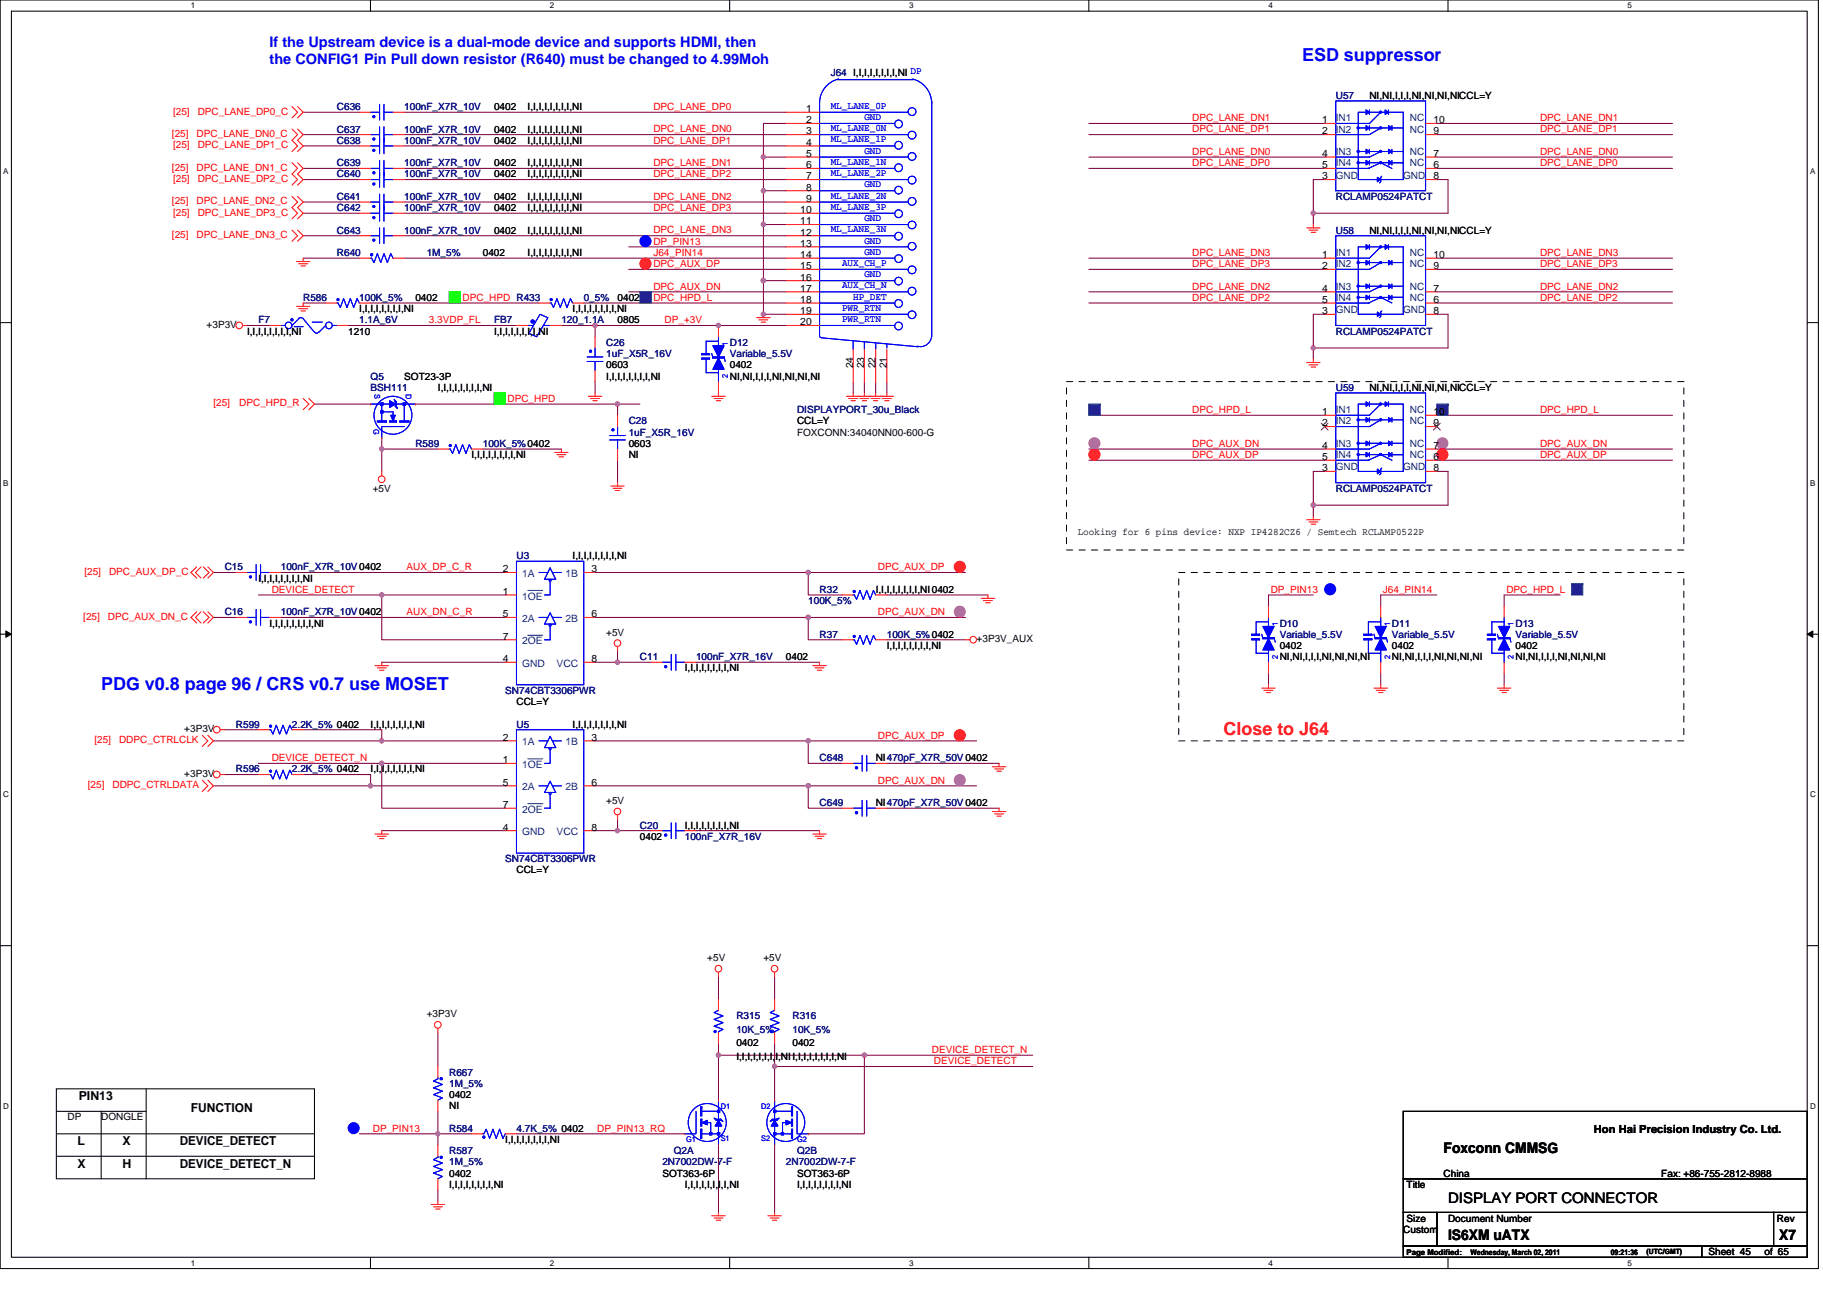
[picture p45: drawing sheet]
<svg xmlns="http://www.w3.org/2000/svg" width="297mm" height="210mm" viewBox="0 0 297 210" stroke-linecap="round" stroke-linejoin="round" font-family="sans-serif">
<defs><g id="words">
<g font-size="2.9" fill="#00f">
<text x="212.2" y="10">ESD suppressor</text>
<text x="16.5" y="112.4">PDG v0.8 page 96 / CRS v0.7 use MOSET</text>
</g>
<text font-size="2.9" fill="#f00" x="199.4" y="119.7">Close to J64</text>
<g font-size="2.4" fill="#00f">
<text x="43.9" y="7.7">If the Upstream device is a dual-mode device and supports HDMI, then</text>
<text x="43.9" y="10.5">the CONFIG1 Pin Pull down resistor (R640) must be changed to 4.99Moh</text>
</g>
<g font-size="2.4">
<text x="235.2" y="187.8">Foxconn CMMSG</text>
<text x="235.9" y="196">DISPLAY PORT CONNECTOR</text>
<text x="235.9" y="202.1">IS6XM uATX</text>
<text x="289.9" y="202.1">X7</text>
</g>
<g font-size="2">
<text x="12.8" y="179.2">PIN13</text>
<text x="31.1" y="181.1">FUNCTION</text>
<text x="12.7" y="190.2">X</text>
<text x="12.7" y="186.6">L</text>
<text x="20" y="190.2">H</text>
<text x="20" y="186.6">X</text>
<text x="29.3" y="186.6">DEVICE_DETECT</text>
<text x="29.3" y="190.2">DEVICE_DETECT_N</text>
</g>
<text font-size="1.8" x="259.7" y="184.6">Hon Hai Precision Industry Co. Ltd.</text>
<g font-size="1.7">
<text x="131.3" y="18.3">1</text>
<text x="131.3" y="20.1">2</text>
<text x="131.3" y="21.9">3</text>
<text x="131.3" y="23.7">4</text>
<text x="215.5" y="20.1">1</text>
<text x="215.5" y="21.9">2</text>
<text x="233.5" y="20.1">10</text>
<text x="233.5" y="21.9">9</text>
<text x="131.3" y="25.6">5</text>
<text x="131.3" y="27.4">6</text>
<text x="131.3" y="29.2">7</text>
<text x="215.5" y="29.2">3</text>
<text x="215.5" y="25.6">4</text>
<text x="215.5" y="27.4">5</text>
<text x="233.5" y="29.2">8</text>
<text x="233.5" y="25.6">7</text>
<text x="233.5" y="27.4">6</text>
<text x="130.4" y="34.7">10</text>
<text x="131.3" y="31.1">8</text>
<text x="131.3" y="32.9">9</text>
<text x="130.4" y="36.6">11</text>
<text x="130.4" y="38.4">12</text>
<text x="130.4" y="40.2">13</text>
<text x="130.4" y="42">14</text>
<text x="130.4" y="43.9">15</text>
<text x="130.4" y="45.7">16</text>
<text x="130.4" y="47.5">17</text>
<text x="215.5" y="42">1</text>
<text x="215.5" y="43.9">2</text>
<text x="215.5" y="47.5">4</text>
<text x="233.5" y="42">10</text>
<text x="233.5" y="43.9">9</text>
<text x="233.5" y="47.5">7</text>
<text x="130.4" y="49.3">18</text>
<text x="130.4" y="51.2">19</text>
<text x="130.4" y="53">20</text>
<text x="215.5" y="51.2">3</text>
<text x="215.5" y="49.3">5</text>
<text x="233.5" y="51.2">8</text>
<text x="233.5" y="49.3">6</text>
<text x="139" y="60" transform="rotate(-90 139 60)">24</text>
<text x="140.8" y="60" transform="rotate(-90 140.8 60)">23</text>
<text x="142.7" y="60" transform="rotate(-90 142.7 60)">22</text>
<text x="144.5" y="60" transform="rotate(-90 144.5 60)">21</text>
<text x="215.5" y="67.6">1</text>
<text x="215.5" y="69.5">2</text>
<text x="233.5" y="67.6">10</text>
<text x="233.5" y="69.5">9</text>
<text x="215.5" y="76.8">3</text>
<text x="215.5" y="73.1">4</text>
<text x="215.5" y="75">5</text>
<text x="233.5" y="76.8">8</text>
<text x="233.5" y="73.1">7</text>
<text x="233.5" y="75">6</text>
<text x="82" y="93.2">2</text>
<text x="96.4" y="93.2">3</text>
<text x="82" y="100.6">5</text>
<text x="82" y="96.9">1</text>
<text x="96.4" y="100.6">6</text>
<text x="82" y="107.9">4</text>
<text x="82" y="104.2">7</text>
<text x="96.4" y="107.9">8</text>
<text x="82" y="120.7">2</text>
<text x="82" y="124.3">1</text>
<text x="96.4" y="120.7">3</text>
<text x="82" y="128">5</text>
<text x="82" y="131.6">7</text>
<text x="96.4" y="128">6</text>
<text x="82" y="135.3">4</text>
<text x="96.4" y="135.3">8</text>
</g>
<g font-size="1.7" fill="#004080">
<text x="85.1" y="94">1A</text>
<text x="92.2" y="94">1B</text>
<text x="85.1" y="97.7">1OE</text>
<text x="85.1" y="101.3">2A</text>
<text x="92.2" y="101.3">2B</text>
<text x="85.1" y="105">2OE</text>
<text x="85.1" y="108.6">GND</text>
<text x="90.7" y="108.6">VCC</text>
<text x="85.1" y="125.1">1OE</text>
<text x="85.1" y="121.4">1A</text>
<text x="92.2" y="121.4">1B</text>
<text x="85.1" y="128.8">2A</text>
<text x="92.2" y="128.8">2B</text>
<text x="85.1" y="136.1">GND</text>
<text x="85.1" y="132.4">2OE</text>
<text x="90.7" y="136.1">VCC</text>
</g>
<g font-size="1.6" fill="#000080">
<text x="54.9" y="17.9">C636</text>
<text x="65.9" y="17.9">100nF_X7R_10V</text>
<text x="135.4" y="12.4">J64 I,I,I,I,I,I,I,I,NI DP</text>
<text x="217.7" y="16.1">U57</text>
<text x="54.9" y="21.6">C637</text>
<text x="54.9" y="23.4">C638</text>
<text x="65.9" y="21.6">100nF_X7R_10V</text>
<text x="65.9" y="23.4">100nF_X7R_10V</text>
<text x="54.9" y="27.1">C639</text>
<text x="54.9" y="28.9">C640</text>
<text x="65.9" y="27.1">100nF_X7R_10V</text>
<text x="65.9" y="28.9">100nF_X7R_10V</text>
<text x="54.9" y="32.6">C641</text>
<text x="54.9" y="34.4">C642</text>
<text x="65.9" y="32.6">100nF_X7R_10V</text>
<text x="65.9" y="34.4">100nF_X7R_10V</text>
<text x="217.7" y="32.6">RCLAMP0524PATCT</text>
<text x="54.9" y="41.7">R640</text>
<text x="54.9" y="38.1">C643</text>
<text x="65.9" y="38.1">100nF_X7R_10V</text>
<text x="69.5" y="41.7">1M_5%</text>
<text x="217.7" y="38.1">U58</text>
<text x="42.1" y="52.7">F7</text>
<text x="49.4" y="49">R586</text>
<text x="58.5" y="49">100K_5%</text>
<text x="58.5" y="52.7">1.1A_6V</text>
<text x="80.5" y="52.7">FB7</text>
<text x="91.5" y="52.7">120_1.1A</text>
<text x="95.1" y="49">0_5%</text>
<text x="98.8" y="56.3">C26</text>
<text x="98.8" y="58.2">1uF_X5R_16V</text>
<text x="118.9" y="56.3">D12</text>
<text x="118.9" y="58.2">Variable_5.5V</text>
<text x="217.7" y="54.5">RCLAMP0524PATCT</text>
<text x="60.4" y="61.8">Q5</text>
<text x="60.4" y="63.6">BSH111</text>
<text x="217.7" y="63.6">U59</text>
<text x="102.4" y="69.1">C28</text>
<text x="102.4" y="71">1uF_X5R_16V</text>
<text x="129.9" y="67.3">DISPLAYPORT_30u_Black</text>
<text x="67.7" y="72.8">R589</text>
<text x="78.7" y="72.8">100K_5%0402</text>
<text x="217.7" y="80.1">RCLAMP0524PATCT</text>
<text x="36.6" y="92.9">C15</text>
<text x="45.8" y="92.9">100nF_X7R_10V 0402</text>
<text x="84.2" y="91.1">U3</text>
<text x="36.6" y="100.2">C16</text>
<text x="45.8" y="100.2">100nF_X7R_10V 0402</text>
<text x="131.7" y="98.4">100K_5%</text>
<text x="133.5" y="96.6">R32</text>
<text x="104.3" y="107.5">C11</text>
<text x="113.4" y="107.5">100nF_X7R_16V</text>
<text x="133.5" y="103.9">R37</text>
<text x="144.5" y="103.9">100K_5%0402</text>
<text x="208.5" y="102.1">D10</text>
<text x="208.5" y="103.9">Variable_5.5V</text>
<text x="226.8" y="102.1">D11</text>
<text x="226.8" y="103.9">Variable_5.5V</text>
<text x="246.9" y="102.1">D13</text>
<text x="246.9" y="103.9">Variable_5.5V</text>
<text x="82.3" y="113">SN74CBT3306PWR</text>
<text x="38.4" y="118.5">R599</text>
<text x="47.6" y="118.5">2.2K_5% 0402</text>
<text x="84.2" y="118.5">U5</text>
<text x="38.4" y="125.8">R596</text>
<text x="47.6" y="125.8">2.2K_5% 0402</text>
<text x="133.5" y="124">C648</text>
<text x="133.5" y="131.3">C649</text>
<text x="104.3" y="135">C20</text>
<text x="111.6" y="136.8">100nF_X7R_16V</text>
<text x="82.3" y="140.5">SN74CBT3306PWR</text>
<text x="120" y="166.1">R315</text>
<text x="129.1" y="166.1">R316</text>
<text x="120" y="168.3">10K_5%</text>
<text x="129.1" y="168.3">10K_5%</text>
<text x="73.2" y="175.2">R667</text>
<text x="73.2" y="177">1M_5%</text>
<text x="73.2" y="184.4">R584</text>
<text x="84.2" y="184.4">4.7K_5% 0402</text>
<text x="73.2" y="188">R587</text>
<text x="73.2" y="189.8">1M_5%</text>
<text x="107.9" y="189.8">2N7002DW-7-F</text>
<text x="109.8" y="188">Q2A</text>
<text x="128.1" y="189.8">2N7002DW-7-F</text>
<text x="129.9" y="188">Q2B</text>
</g>
<g font-size="1.6">
<text x="80.5" y="17.9">0402</text>
<text x="86" y="17.9">I,I,I,I,I,I,I,I,NI</text>
<text x="223.1" y="16.1">NI,NI,I,I,I,NI,NI,NI,NICCL=Y</text>
<text x="80.5" y="21.6">0402</text>
<text x="80.5" y="23.4">0402</text>
<text x="86" y="21.6">I,I,I,I,I,I,I,I,NI</text>
<text x="86" y="23.4">I,I,I,I,I,I,I,I,NI</text>
<text x="80.5" y="27.1">0402</text>
<text x="80.5" y="28.9">0402</text>
<text x="86" y="27.1">I,I,I,I,I,I,I,I,NI</text>
<text x="86" y="28.9">I,I,I,I,I,I,I,I,NI</text>
<text x="80.5" y="32.6">0402</text>
<text x="80.5" y="34.4">0402</text>
<text x="86" y="32.6">I,I,I,I,I,I,I,I,NI</text>
<text x="86" y="34.4">I,I,I,I,I,I,I,I,NI</text>
<text x="78.7" y="41.7">0402</text>
<text x="80.5" y="38.1">0402</text>
<text x="86" y="41.7">I,I,I,I,I,I,I,I,NI</text>
<text x="86" y="38.1">I,I,I,I,I,I,I,I,NI</text>
<text x="223.1" y="38.1">NI,NI,I,I,I,NI,NI,NI,NICCL=Y</text>
<text x="33.7" y="53.4">+3P3V</text>
<text x="58.5" y="50.8">I,I,I,I,I,I,I,I,NI</text>
<text x="67.7" y="49">0402</text>
<text x="93.3" y="50.8">I,I,I,I,I,I,I,I,NI</text>
<text x="100.6" y="49">0402</text>
<text x="100.6" y="52.7">0805</text>
<text x="40.3" y="54.5">I,I,I,I,I,I,I,I,NI</text>
<text x="56.7" y="54.5">1210</text>
<text x="80.5" y="54.5">I,I,I,I,I,I,I,I,NI</text>
<text x="98.8" y="60">0603</text>
<text x="118.9" y="60">0402</text>
<text x="65.9" y="61.8">SOT23-3P</text>
<text x="71.3" y="63.6">I,I,I,I,I,I,I,I,NI</text>
<text x="98.8" y="61.8">I,I,I,I,I,I,I,I,NI</text>
<text x="118.9" y="61.8">NI,NI,I,I,I,NI,NI,NI,NI</text>
<text x="223.1" y="63.6">NI,NI,I,I,I,NI,NI,NI,NICCL=Y</text>
<text x="129.9" y="71">FOXCONN:34040NN00-600-G</text>
<text x="129.9" y="69.1">CCL=Y</text>
<text x="76.8" y="74.6">I,I,I,I,I,I,I,I,NI</text>
<text x="102.4" y="72.8">0603</text>
<text x="102.4" y="74.6">NI</text>
<text x="60.7" y="80.1">+5V</text>
<text x="175.6" y="87.2">Looking for 6 pins device: NXP IP4282CZ6 / Semtech RCLAMP0522P</text>
<text x="42.1" y="94.7">I,I,I,I,I,I,I,I,NI</text>
<text x="93.3" y="91.1">I,I,I,I,I,I,I,I,NI</text>
<text x="142.7" y="96.6">I,I,I,I,I,I,I,I,NI0402</text>
<text x="43.9" y="102.1">I,I,I,I,I,I,I,I,NI</text>
<text x="98.8" y="103.5">+5V</text>
<text x="128.1" y="107.5">0402</text>
<text x="144.5" y="105.7">I,I,I,I,I,I,I,I,NI</text>
<text x="159.1" y="104.6">+3P3V_AUX</text>
<text x="208.5" y="105.7">0402</text>
<text x="208.5" y="107.5">NI,NI,I,I,I,NI,NI,NI,NI</text>
<text x="226.8" y="105.7">0402</text>
<text x="226.8" y="107.5">NI,NI,I,I,I,NI,NI,NI,NI</text>
<text x="246.9" y="105.7">0402</text>
<text x="246.9" y="107.5">NI,NI,I,I,I,NI,NI,NI,NI</text>
<text x="111.6" y="109.4">I,I,I,I,I,I,I,I,NI</text>
<text x="30" y="119.3">+3P3V</text>
<text x="60.4" y="118.5">I,I,I,I,I,I,I,I,NI</text>
<text x="84.2" y="114.9">CCL=Y</text>
<text x="93.3" y="118.5">I,I,I,I,I,I,I,I,NI</text>
<text x="60.4" y="125.8">I,I,I,I,I,I,I,I,NI</text>
<text x="142.7" y="124">NI470pF_X7R_50V 0402</text>
<text x="30" y="126.6">+3P3V</text>
<text x="98.8" y="131">+5V</text>
<text x="142.7" y="131.3">NI470pF_X7R_50V 0402</text>
<text x="104.3" y="136.8">0402</text>
<text x="111.6" y="135">I,I,I,I,I,I,I,I,NI</text>
<text x="84.2" y="142.3">CCL=Y</text>
<text x="115.2" y="156.5">+5V</text>
<text x="124.4" y="156.5">+5V</text>
<text x="69.5" y="165.7">+3P3V</text>
<text x="120" y="170.5">0402</text>
<text x="120" y="172.7">I,I,I,I,I,I,I,I,NII,I,I,I,I,I,I,I,NI</text>
<text x="129.1" y="170.5">0402</text>
<text x="73.2" y="178.9">0402</text>
<text x="11" y="182.5">DP</text>
<text x="16.5" y="182.5">DONGLE</text>
<text x="73.2" y="180.7">NI</text>
<text x="73.2" y="191.7">0402</text>
<text x="82.3" y="186.2">I,I,I,I,I,I,I,I,NI</text>
<text x="107.9" y="191.7">SOT363-6P</text>
<text x="129.9" y="191.7">SOT363-6P</text>
<text x="235.2" y="191.7">China</text>
<text x="270.7" y="191.7">Fax: +86-755-2812-8988</text>
<text x="73.2" y="193.5">I,I,I,I,I,I,I,I,NI</text>
<text x="111.6" y="193.5">I,I,I,I,I,I,I,I,NI</text>
<text x="129.9" y="193.5">I,I,I,I,I,I,I,I,NI</text>
<text x="229.2" y="193.5">Title</text>
<text x="228.6" y="200.8">Custom</text>
<text x="229.2" y="199">Size</text>
<text x="235.9" y="199">Document Number</text>
<text x="289.5" y="199">Rev</text>
<text x="278.4" y="204.5">Sheet 45</text>
<text x="287.5" y="204.5">of 65</text>
</g>
<g font-size="1.6" fill="#f00">
<text x="106.5" y="17.9">DPC_LANE_DP0</text>
<text x="28" y="22.3">[25]</text>
<text x="28.2" y="18.7">[25]</text>
<text x="32" y="22.3">DPC_LANE_DN0_C</text>
<text x="32.2" y="18.7">DPC_LANE_DP0_C</text>
<text x="106.5" y="23.4">DPC_LANE_DP1</text>
<text x="106.5" y="21.6">DPC_LANE_DN0</text>
<text x="194.2" y="19.7">DPC_LANE_DN1</text>
<text x="194.2" y="21.6">DPC_LANE_DP1</text>
<text x="250.9" y="19.7">DPC_LANE_DN1</text>
<text x="250.9" y="21.6">DPC_LANE_DP1</text>
<text x="28" y="27.8">[25]</text>
<text x="28.2" y="24.2">[25]</text>
<text x="28.2" y="29.6">[25]</text>
<text x="32" y="27.8">DPC_LANE_DN1_C</text>
<text x="32.2" y="24.2">DPC_LANE_DP1_C</text>
<text x="32.2" y="29.6">DPC_LANE_DP2_C</text>
<text x="106.5" y="28.9">DPC_LANE_DP2</text>
<text x="106.5" y="27.1">DPC_LANE_DN1</text>
<text x="194.2" y="25.2">DPC_LANE_DN0</text>
<text x="194.2" y="27.1">DPC_LANE_DP0</text>
<text x="250.9" y="25.2">DPC_LANE_DN0</text>
<text x="250.9" y="27.1">DPC_LANE_DP0</text>
<text x="28" y="33.3">[25]</text>
<text x="28.2" y="35.1">[25]</text>
<text x="32" y="33.3">DPC_LANE_DN2_C</text>
<text x="32.2" y="35.1">DPC_LANE_DP3_C</text>
<text x="106.5" y="32.6">DPC_LANE_DN2</text>
<text x="106.5" y="34.4">DPC_LANE_DP3</text>
<text x="28" y="38.8">[25]</text>
<text x="32" y="38.8">DPC_LANE_DN3_C</text>
<text x="106.5" y="39.9">DP_PIN13</text>
<text x="106.5" y="38">DPC_LANE_DN3</text>
<text x="106.5" y="41.7">J64_PIN14</text>
<text x="194.2" y="41.7">DPC_LANE_DN3</text>
<text x="250.9" y="41.7">DPC_LANE_DN3</text>
<text x="106.5" y="47.2">DPC_AUX_DN</text>
<text x="106.5" y="43.5">DPC_AUX_DP</text>
<text x="194.2" y="43.5">DPC_LANE_DP3</text>
<text x="194.2" y="47.2">DPC_LANE_DN2</text>
<text x="250.9" y="43.5">DPC_LANE_DP3</text>
<text x="250.9" y="47.2">DPC_LANE_DN2</text>
<text x="69.9" y="52.7">3.3VDP_FL</text>
<text x="75.4" y="49">DPC_HPD R433</text>
<text x="106.5" y="49">DPC_HPD_L</text>
<text x="108.3" y="52.7">DP_+3V</text>
<text x="194.2" y="49">DPC_LANE_DP2</text>
<text x="250.9" y="49">DPC_LANE_DP2</text>
<text x="82.7" y="65.5">DPC_HPD</text>
<text x="34.8" y="66.2">[25]</text>
<text x="39" y="66.2">DPC_HPD_R</text>
<text x="194.2" y="67.3">DPC_HPD_L</text>
<text x="250.9" y="67.3">DPC_HPD_L</text>
<text x="194.2" y="74.6">DPC_AUX_DP</text>
<text x="194.2" y="72.8">DPC_AUX_DN</text>
<text x="250.9" y="72.8">DPC_AUX_DN</text>
<text x="250.9" y="74.6">DPC_AUX_DP</text>
<text x="13.8" y="93.6">[25]</text>
<text x="17.8" y="93.6">DPC_AUX_DP_C</text>
<text x="66.2" y="92.9">AUX_DP_C_R</text>
<text x="143" y="92.9">DPC_AUX_DP</text>
<text x="13.6" y="101">[25]</text>
<text x="17.6" y="101">DPC_AUX_DN_C</text>
<text x="44.3" y="96.6">DEVICE_DETECT</text>
<text x="66.2" y="100.2">AUX_DN_C_R</text>
<text x="143" y="100.2">DPC_AUX_DN</text>
<text x="207" y="96.6">DP_PIN13</text>
<text x="225.3" y="96.6">J64_PIN14</text>
<text x="245.4" y="96.6">DPC_HPD_L</text>
<text x="15.4" y="121.1">[25]</text>
<text x="19.4" y="121.1">DDPC_CTRLCLK</text>
<text x="44.3" y="124">DEVICE_DETECT_N</text>
<text x="143" y="120.3">DPC_AUX_DP</text>
<text x="14.3" y="128.4">[25]</text>
<text x="18.3" y="128.4">DDPC_CTRLDATA</text>
<text x="143" y="127.7">DPC_AUX_DN</text>
<text x="151.8" y="171.5">DEVICE_DETECT_N</text>
<text x="152.2" y="173.4">DEVICE_DETECT</text>
<text x="60.7" y="184.3">DP_PIN13</text>
<text x="97.3" y="184.3">DP_PIN13_RQ</text>
</g>
<g font-size="1.6" fill="#00f">
<text x="135.4" y="17.7">ML_LANE_0P</text>
<text x="135.4" y="21.4">ML_LANE_0N</text>
<text x="135.4" y="23.2">ML_LANE_1P</text>
<text x="140.8" y="19.6">GND</text>
<text x="135.4" y="26.9">ML_LANE_1N</text>
<text x="135.4" y="28.7">ML_LANE_2P</text>
<text x="140.8" y="25">GND</text>
<text x="135.4" y="32.3">ML_LANE_2N</text>
<text x="135.4" y="34.2">ML_LANE_3P</text>
<text x="140.8" y="30.5">GND</text>
<text x="135.4" y="37.8">ML_LANE_3N</text>
<text x="140.8" y="36">GND</text>
<text x="140.8" y="39.7">GND</text>
<text x="140.8" y="41.5">GND</text>
<text x="137.2" y="43.3">AUX_CH_P</text>
<text x="137.2" y="47">AUX_CH_N</text>
<text x="140.8" y="45.1">GND</text>
<text x="137.2" y="50.6">PWR_RTN</text>
<text x="137.2" y="52.5">PWR_RTN</text>
<text x="139" y="48.8">HP_DET</text>
</g>
<g font-size="1.6" fill="#004080">
<text x="217.7" y="19.8">IN1</text>
<text x="217.7" y="21.6">IN2</text>
<text x="229.7" y="19.8">NC</text>
<text x="229.7" y="21.6">NC</text>
<text x="217.7" y="29.1">GND</text>
<text x="217.7" y="25.3">IN3</text>
<text x="217.7" y="27.1">IN4</text>
<text x="228.6" y="29.1">GND</text>
<text x="229.7" y="25.3">NC</text>
<text x="229.7" y="27.1">NC</text>
<text x="217.7" y="41.7">IN1</text>
<text x="229.7" y="41.7">NC</text>
<text x="217.7" y="43.5">IN2</text>
<text x="217.7" y="47.2">IN3</text>
<text x="229.7" y="43.5">NC</text>
<text x="229.7" y="47.2">NC</text>
<text x="217.7" y="51">GND</text>
<text x="217.7" y="49">IN4</text>
<text x="228.6" y="51">GND</text>
<text x="229.7" y="49">NC</text>
<text x="217.7" y="67.3">IN1</text>
<text x="217.7" y="69.1">IN2</text>
<text x="229.7" y="67.3">NC</text>
<text x="229.7" y="69.1">NC</text>
<text x="217.7" y="76.6">GND</text>
<text x="217.7" y="72.8">IN3</text>
<text x="217.7" y="74.6">IN4</text>
<text x="228.6" y="76.6">GND</text>
<text x="229.7" y="72.8">NC</text>
<text x="229.7" y="74.6">NC</text>
</g>
<g font-size="1.3">
<text x="31.1" y="1.4">1</text>
<text x="89.6" y="1.4">2</text>
<text x="148.1" y="1.4">3</text>
<text x="206.7" y="1.4">4</text>
<text x="265.2" y="1.4">5</text>
<text x=".5" y="28.4">A</text>
<text x="294.9" y="28.4">A</text>
<text x=".5" y="79.1">B</text>
<text x="294.9" y="79.1">B</text>
<text x=".5" y="129.9">C</text>
<text x="294.9" y="129.9">C</text>
<text x=".5" y="180.6">D</text>
<text x="294.9" y="180.6">D</text>
<text x="31.1" y="206.2">1</text>
<text x="89.6" y="206.2">2</text>
<text x="148.1" y="206.2">3</text>
<text x="206.7" y="206.2">4</text>
<text x="229.2" y="204.4">Page Modified:</text>
<text x="239.6" y="204.4">Wednesday, March 02, 2011</text>
<text x="262.5" y="204.4">09:21:36</text>
<text x="265.2" y="206.2">5</text>
</g>
<g font-size="1.3" fill="#00f">
<text x="118.6" y="56.3" transform="rotate(-90 118.6 56.3)">1</text>
<text x="61" y="64.2" transform="rotate(90 61 64.2)">S</text>
<text x="66.1" y="64.2" transform="rotate(90 66.1 64.2)">D</text>
<text x="118.6" y="61.6" transform="rotate(-90 118.6 61.6)">2</text>
<text x="60.9" y="69.8" transform="rotate(90 60.9 69.8)">G</text>
<text x="208.2" y="107.3" transform="rotate(-90 208.2 107.3)">2</text>
<text x="208.2" y="102" transform="rotate(-90 208.2 102)">1</text>
<text x="226.5" y="107.3" transform="rotate(-90 226.5 107.3)">2</text>
<text x="226.5" y="102" transform="rotate(-90 226.5 102)">1</text>
<text x="246.6" y="107.3" transform="rotate(-90 246.6 107.3)">2</text>
<text x="246.6" y="102" transform="rotate(-90 246.6 102)">1</text>
<text x="117.4" y="180.7">D1</text>
<text x="117.4" y="185.8">S1</text>
<text x="124" y="180.7">D2</text>
<text x="124" y="185.8">S2</text>
<text x="111.8" y="186">G1</text>
<text x="129.9" y="186">G2</text>
</g>
<text font-size="1.2" x="268.3" y="204.3">(UTC/GMT)</text>
</g></defs>
<path d="M0 0h296.3v206.7h-296.3zM1.9 1.8h292.6v203h-292.6z" fill="none" stroke="#000" stroke-width=".17"/>
<g fill="#fff">
<path d="M31.1 .2h.7v1.5h-.7z"/>
<path d="M31.1 205h.7v1.5h-.7z"/>
</g>
<path d="M60.4 0v1.8M60.4 204.8v1.8" fill="none" stroke="#000" stroke-width=".17"/>
<g fill="#fff">
<path d="M89.6 .2h.7v1.5h-.7z"/>
<path d="M89.6 205h.7v1.5h-.7z"/>
</g>
<path d="M118.9 0v1.8M118.9 204.8v1.8" fill="none" stroke="#000" stroke-width=".17"/>
<g fill="#fff">
<path d="M148.1 .2h.8v1.5h-.8z"/>
<path d="M148.1 205h.8v1.5h-.8z"/>
</g>
<path d="M177.4 0v1.8M177.4 204.8v1.8" fill="none" stroke="#000" stroke-width=".17"/>
<g fill="#fff">
<path d="M206.7 .2h.7v1.5h-.7z"/>
<path d="M206.7 205h.7v1.5h-.7z"/>
</g>
<path d="M235.9 0v1.8M235.9 204.8v1.8" fill="none" stroke="#000" stroke-width=".17"/>
<g fill="#fff">
<path d="M265.2 .2h.7v1.5h-.7z"/>
<path d="M265.2 205h.7v1.5h-.7z"/>
<path d="M.5 27.2h.9v1.4h-.9z"/>
<path d="M294.9 27.2h.9v1.4h-.9z"/>
<path d="M.5 77.9h.9v1.5h-.9z"/>
<path d="M294.9 77.9h.9v1.5h-.9z"/>
</g>
<path d="M0 52.6h1.9M294.5 52.6h1.8" fill="none" stroke="#000" stroke-width=".17"/>
<g fill="#fff">
<path d="M.5 128.7h1v1.4h-1z"/>
<path d="M294.9 128.7h1v1.4h-1z"/>
</g>
<path d="M0 103.3h1.9M294.5 103.3h1.8" fill="none" stroke="#000" stroke-width=".17"/>
<path d="M.9 102.8l1 .5-1 .5zM294.5 103.3l.9-.5v1z" fill="#000" stroke="#000" stroke-width=".16"/>
<g fill="#fff">
<path d="M.5 179.4h1v1.5h-1z"/>
<path d="M294.9 179.4h1v1.5h-1z"/>
</g>
<g fill="none" stroke="#000" stroke-width=".17">
<path d="M0 154.1h1.9M294.5 154.1h1.8M9.2 177.4h42v14.6h-42zM23.8 177.4v14.6M9.2 181h14.6M9.2 184.7h42M9.2 188.4h42M16.5 181v11M228.6 181h65.9v11h-65.9zM228.6 192h65.9v5.5h-65.9zM228.6 197.5h5.5v5.5h-5.5zM234.1 197.5h54.9v5.5h-54.9z"/>
<path d="M289 197.5h5.5v5.5h-5.5zM228.6 203h48.7v1.8h-48.7zM277.3 203h17.2v1.8h-17.2z"/>
</g>
<g fill="none" stroke="#800040" stroke-width=".17">
<path d="M49.4 18.3h9.1M65.9 18.3h62.2M49.4 23.8h9.1M49.4 27.4h9.1M49.4 21.9h9.1M49.4 38.4h9.1M49.4 34.7h9.1M49.4 32.9h9.1M49.4 29.3h9.1M65.9 23.8h62.2M65.9 38.4h62.2M65.9 32.9h62.2"/>
<path d="M65.9 29.3h62.2M65.9 27.4h62.2M65.9 21.9h62.2M65.9 34.7h62.2M124.4 31.1v5.5M124.4 25.6v5.5M124.4 36.6v9.1M124.4 25.6h3.7M124.4 31.1h3.7M124.4 36.6h3.7M128.1 20.1h-3.7v5.5M177.4 20.1h38.4"/>
<path d="M177.4 21.9h38.4M177.4 25.6h38.4M177.4 27.4h38.4M214 34.7v1.9M215.8 29.3h-1.8v5.4M234.1 25.6h38.4M234.1 27.4h38.4M234.1 20.1h38.4M234.1 21.9h38.4M234.1 29.3h1.8v5.4h-21.9M40.3 53h3.6M49.4 42.1h9.1"/>
<path d="M49.4 49.4h3.7M56.7 53h27.5M60.4 49.4h27.4M65.9 42.1h62.2M91.5 53h5.5v1.9M95.1 49.4h33M97 53h31.1M102.4 40.2h25.7M102.4 43.9h25.7M102.4 47.5h25.7M124.4 45.7v5.5h3.7M124.4 45.7h3.7"/>
<path d="M177.4 43.9h38.4M177.4 47.5h38.4M177.4 49.4h38.4M177.4 42.1h38.4M214 56.7v1.8M215.8 51.2h-1.8v5.5M234.1 42.1h38.4M234.1 43.9h38.4M234.1 47.5h38.4M234.1 49.4h38.4M234.1 51.2h1.8v5.5h-21.9M51.2 65.8h9.2"/>
<path d="M62.2 73.2v3.6M62.2 71.3v1.9M62.2 73.2h9.1M67.7 65.8h32.9M78.7 73.2h12.8M97 62.2v1.8M100.6 65.8v1.8M100.6 65.8h3.7M100.6 75v3.6M139 62.4v1.6M140.8 62.4v1.6M142.7 62.4v1.6"/>
<path d="M144.5 62.4v1.6M177.4 75h38.4M177.4 73.2h38.4M177.4 67.6h38.4M215.8 76.8h-1.8v5.5M234.1 76.8h1.8v5.5h-21.9M234.1 67.6h38.4M234.1 73.2h38.4M234.1 75h38.4M34.8 93.3h3.6M42.1 96.9h20.1M45.8 93.3h36.5"/>
<path d="M62.2 96.9h20.1M62.2 96.9v7.3h20.1M97 93.3h34.7v3.6h5.5M131.7 93.3h25.6M144.5 96.9h16.5M214 82.3v1.8M214 96.9h-7.3v1.8M234.1 96.9h-9.1v1.8M254.2 96.9h-9.1v1.8M34.8 100.6h3.6M36.6 118.9h5.5M45.8 100.6h36.5"/>
<path d="M49.4 118.9h12.8v1.8M62.2 107.9h20.1M97 100.6h34.7M97 107.9h3.6M100.6 106.1v1.8M100.6 107.9h5.5M113.4 107.9h20.1M131.7 100.6v3.6h5.5M131.7 100.6h25.6M144.5 104.2h12.8M206.7 109.7v1.8M225 109.7v1.8"/>
<path d="M245.1 109.7v1.8M34.8 128h25.6M34.8 120.7h27.4M36.6 126.2h5.5M42.1 124.4h20.1M49.4 126.2h11v1.8M60.4 128h21.9M62.2 124.4h20.1M62.2 135.3h20.1M62.2 124.4v7.3h20.1M62.2 120.7h20.1M97 120.7h34.7"/>
<path d="M97 135.3h3.6M97 128h34.7M100.6 133.5v1.8M100.6 135.3h5.5M113.4 135.3h20.1M131.7 128h27.4M131.7 128v3.7h5.5M131.7 120.7v3.7h5.5M131.7 120.7h27.4M144.5 124.4h18.3M144.5 131.7h18.3M117.1 159.1v3.7"/>
<path d="M126.2 159.1v3.7M71.3 168.2v5.5M117.1 171.9h23.7M117.1 171.9v7.3M117.1 170.1v1.8M126.2 170.1v3.6M126.2 173.7v5.5M126.2 173.7h42.1M140.8 171.9v12.8h-9.1M140.8 171.9h27.5M58.5 184.7h12.8M71.3 181v3.7"/>
<path d="M71.3 184.7h5.5M71.3 193.8v1.9M71.3 184.7v1.8M84.2 184.7h27.4M117.1 186.5v11M126.2 186.5v11"/>
</g>
<g fill="#f0f" stroke="#f0f" stroke-width=".17">
<circle cx="214" cy="82.3" r=".36"/>
<circle cx="214" cy="34.7" r=".36"/>
<circle cx="124.4" cy="51.2" r=".35"/>
<circle cx="124.4" cy="45.7" r=".36"/>
<circle cx="71.3" cy="184.7" r=".35"/>
<circle cx="100.6" cy="107.9" r=".36"/>
<circle cx="124.4" cy="31.1" r=".36"/>
<circle cx="140.8" cy="171.9" r=".36"/>
<circle cx="126.2" cy="173.7" r=".36"/>
<circle cx="117.1" cy="53" r=".35"/>
<circle cx="131.7" cy="100.6" r=".36"/>
<circle cx="124.4" cy="25.6" r=".35"/>
<circle cx="214" cy="56.7" r=".36"/>
<circle cx="60.4" cy="128" r=".36"/>
<circle cx="62.2" cy="120.7" r=".35"/>
<circle cx="100.6" cy="135.3" r=".36"/>
<circle cx="131.7" cy="128" r=".36"/>
<circle cx="131.7" cy="120.7" r=".36"/>
<circle cx="62.2" cy="124.3" r=".35"/>
<circle cx="131.7" cy="93.2" r=".36"/>
<circle cx="62.2" cy="73.1" r=".36"/>
<circle cx="62.2" cy="96.9" r=".35"/>
<circle cx="124.4" cy="36.6" r=".36"/>
<circle cx="100.6" cy="65.8" r=".36"/>
<circle cx="117.1" cy="171.9" r=".35"/>
<circle cx="96.9" cy="53" r=".35"/>
<circle cx="235" cy="72.2" r=".9"/>
<circle cx="156.4" cy="99.6" r=".9"/>
<circle cx="178.3" cy="72.2" r=".91"/>
<circle cx="156.4" cy="127.1" r=".9"/>
</g>
<g fill="none" stroke="#f00" stroke-width=".17">
<path d="M47.6 17.4l.9 .9-.9 .9M48.5 17.4l.9 .9-.9 .9M58.5 18.3h1.9M64 18.3h1.9M128.1 18.3h5.4M47.6 21l.9 .9-.9 1 .9 .9-.9 .9M47.6 26.5l.9 .9-.9 .9 .9 1-.9 .9M47.6 32l.9 .9-.9 .9 .9 .9-.9 .9M47.6 37.5l.9 .9-.9 .9M48.5 21l.9 .9-.9 1 .9 .9-.9 .9M48.5 26.5l.9 .9-.9 .9 .9 1-.9 .9M48.5 32l.9 .9-.9 .9 .9 .9-.9 .9"/>
<path d="M48.5 37.5l.9 .9-.9 .9M58.5 21.9h1.9M58.5 38.4h1.9M58.5 29.3h1.9M58.5 27.4h1.9M58.5 32.9h1.9M58.5 23.8h1.9M58.5 34.7h1.9M64 21.9h1.9M64 38.4h1.9M64 29.3h1.9M64 27.4h1.9"/>
<path d="M64 32.9h1.9M64 23.8h1.9M64 34.7h1.9M128.1 21.9h5.4M128.1 38.4h5.4M128.1 20.1h5.4M128.1 29.3h5.4M128.1 25.6h5.4M128.1 27.4h5.4M128.1 32.9h5.4M128.1 23.8h5.4M128.1 31.1h5.4"/>
<path d="M128.1 34.7h5.4M128.1 36.6h5.4M212.9 37.1h2.2M213.3 37.5h1.4M213.6 37.8h.8M214 36.6v.5M215.8 21.9h1.9M215.8 20.1h1.9M215.8 29.3h1.9M215.8 25.6h1.9M215.8 27.4h1.9M232.3 21.9h1.8"/>
<path d="M232.3 20.1h1.8M232.3 29.3h1.8M232.3 25.6h1.8M232.3 27.4h1.8M39.5 53h.8M43.9 53h1.9M48.3 42.6h2.2M48.3 49.9h2.2M48.7 43h1.4M48.7 50.3h1.4M49 43.3h.8M49 50.7h.8"/>
<path d="M49.4 42.1v.5M49.4 49.4v.5M53.1 49.4h1.8M54.9 53h1.8M58.5 49.4h1.9M58.5 42.1h1.9M64 42.1h1.9M84.2 53h1.8M87.8 49.4h1.8M89.6 53h1.9M93.3 49.4h1.8M97 54.9v1.8"/>
<path d="M117.1 53v1.9M123.3 51.8h2.2M123.7 52.1h1.4M124 52.5h.8M124.4 51.2v.6M128.1 42.1h5.4M128.1 43.9h5.4M128.1 51.2h5.4M128.1 47.5h5.4M128.1 49.4h5.4M128.1 53h5.4M128.1 40.2h5.4"/>
<path d="M128.1 45.7h5.4M139 56.9v5.5M140.8 56.9v5.5M142.7 56.9v5.5M144.5 56.9v5.5M212.9 59.1h2.2M213.3 59.4h1.4M213.6 59.8h.8M214 58.5v.6M215.8 42.1h1.9M215.8 43.9h1.9M215.8 51.2h1.9"/>
<path d="M215.8 47.5h1.9M215.8 49.4h1.9M232.3 42.1h1.8M232.3 43.9h1.8M232.3 51.2h1.8M232.3 47.5h1.8M232.3 49.4h1.8M49.4 64.9l.9 .9-.9 .9M50.3 64.9l.9 .9-.9 .9M60.4 65.8h.1M62.2 76.8v.7M62.2 71.3h.1"/>
<path d="M67.7 65.8h.1M71.3 73.2h1.9M76.8 73.2h1.9M90.4 73.7h2.2M90.7 74.1h1.5M91.1 74.4h.7M91.5 73.2v.5M95.9 64.6h2.2M96.2 64.9h1.5M96.6 65.3h.7M97 64v.6M97 60.3v1.9"/>
<path d="M99.5 79.2h2.2M99.9 79.5h1.4M100.2 79.9h.8M100.6 67.6v1.9M100.6 73.2v1.8M100.6 78.6v.6M116 64.6h2.2M116.3 64.9h1.5M116.7 65.3h.7M117.1 62.2v2.4M137.9 64.6h2.2M138.3 64.9h1.5"/>
<path d="M138.7 65.3h.7M139 64v.6M139.8 64.6h2.1M140.1 64.9h1.5M140.5 65.3h.7M140.8 64v.6M141.6 64.6h2.2M141.9 64.9h1.5M142.3 65.3h.7M142.7 64v.6M143.4 64.6h2.2M143.8 64.9h1.4"/>
<path d="M144.1 65.3h.8M144.5 64v.6M215.8 73.2h1.9M215.8 67.6h1.9M215.8 69.5h1.9M215.8 76.8h1.9M215.8 75h1.9M232.3 73.2h1.8M232.3 67.6h1.8M232.3 69.5h1.8M232.3 76.8h1.8M232.3 75h1.8"/>
<path d="M32 92.4l-.9 .9 .9 .9M32 99.7l-.9 .9 .9 .9M32.8 92.4l-.9 .9 .9 .9M32.8 99.7l-.9 .9 .9 .9M33.1 92.4l1 .9-1 .9M33.1 99.7l1 .9-1 .9M33.9 92.4l.9 .9-.9 .9M33.9 99.7l.9 .9-.9 .9M38.4 93.3h1.9M43.9 93.3h1.9M82.3 96.9h1.9M82.3 93.3h1.9"/>
<path d="M95.1 93.3h1.9M137.2 96.9h1.8M142.7 96.9h1.8M159.9 97.5h2.2M160.2 97.8h1.5M160.6 98.2h.7M161 96.9v.6M206.7 98.7v1.9M212.9 84.7h2.2M213.3 85h1.4M213.6 85.4h.8M214 84.1v.6"/>
<path d="M225 98.7v1.9M245.1 98.7v1.9M33 119.8l.9 .9-.9 .9M33.9 119.8l.9 .9-.9 .9M35.9 118.9h.7M38.4 100.6h1.9M42.1 118.9h1.8M43.9 100.6h1.9M47.6 118.9h1.8M61.1 108.4h2.2M61.5 108.8h1.4M61.8 109.2h.8"/>
<path d="M62.2 107.9v.5M82.3 104.2h1.9M82.3 100.6h1.9M82.3 107.9h1.9M95.1 100.6h1.9M95.1 107.9h1.9M100.6 105.3v.8M106.1 107.9h1.8M111.6 107.9h1.8M132.4 108.4h2.2M132.8 108.8h1.5M133.2 109.2h.7"/>
<path d="M133.5 107.9v.5M137.2 104.2h1.8M142.7 104.2h1.8M157.3 104.2h.7M205.6 112.1h2.2M205.9 112.5h1.5M206.3 112.8h.7M206.7 111.5v.6M206.7 107.9v1.8M223.9 112.1h2.2M224.2 112.5h1.5M224.6 112.8h.7"/>
<path d="M225 107.9v1.8M225 111.5v.6M244 112.1h2.2M244.4 112.5h1.4M244.7 112.8h.7M245.1 107.9v1.8M245.1 111.5v.6M33 127.1l.9 .9-.9 .9M33.9 127.1l.9 .9-.9 .9M35.9 126.2h.7M42.1 126.2h1.8M47.6 126.2h1.8"/>
<path d="M61.1 135.9h2.2M61.5 136.2h1.4M61.8 136.6h.8M62.2 135.3v.6M82.3 124.4h1.9M82.3 120.7h1.9M82.3 135.3h1.9M82.3 131.7h1.9M82.3 128h1.9M95.1 120.7h1.9M95.1 135.3h1.9M95.1 128h1.9"/>
<path d="M100.6 132.8v.7M106.1 135.3h1.8M111.6 135.3h1.8M132.4 135.9h2.2M132.8 136.2h1.5M133.2 136.6h.7M133.5 135.3v.6M137.2 124.4h1.8M137.2 131.7h1.8M142.7 124.4h1.8M142.7 131.7h1.8M161.7 124.9h2.2"/>
<path d="M161.7 132.2h2.2M162.1 125.3h1.4M162.1 132.6h1.4M162.4 125.6h.7M162.4 132.9h.7M162.8 124.4v.5M162.8 131.7v.5M117.1 158.4v.7M126.2 158.4v.7M71.3 173.7v1.9M71.3 179.2v1.8M71.3 167.5v.7"/>
<path d="M117.1 179.2h.1M117.1 162.8v1.8M117.1 168.2v1.9M126.2 179.2h.1M126.2 162.8v1.8M126.2 168.2v1.9M70.2 196.2h2.3M70.6 196.6h1.5M71 197h.7M71.3 195.7v.5M71.3 186.5v1.9M71.3 192v1.8"/>
<path d="M76.8 184.7h1.9M82.3 184.7h1.9M111.6 184.7h.1M116 198.1h2.2M116.3 198.4h1.5M116.7 198.8h.7M117.1 197.5v.6M117.1 186.5h.1M125.1 198.1h2.2M125.5 198.4h1.5M125.9 198.8h.7M126.2 197.5v.6"/>
<path d="M126.2 186.5h.1M131.7 184.7h.1"/>
<circle cx="39" cy="53" r=".54"/>
<circle cx="62.2" cy="78.1" r=".54"/>
<circle cx="35.3" cy="118.9" r=".54"/>
<circle cx="100.6" cy="104.8" r=".54"/>
<circle cx="158.6" cy="104.2" r=".53"/>
<circle cx="35.3" cy="126.2" r=".54"/>
<circle cx="100.6" cy="132.2" r=".54"/>
<circle cx="117.1" cy="157.8" r=".54"/>
<circle cx="126.2" cy="157.8" r=".54"/>
<circle cx="71.3" cy="166.9" r=".54"/>
</g>
<g fill="#f00" stroke="#f00" stroke-width=".17">
<circle cx="105.2" cy="43" r=".9"/>
<circle cx="178.3" cy="74.1" r=".9"/>
<circle cx="235" cy="74" r=".9"/>
<circle cx="156.4" cy="92.3" r=".9"/>
<circle cx="156.4" cy="119.8" r=".9"/>
</g>
<g fill="#004080" stroke="#004080" stroke-width=".17">
<path d="M234.1 65.8v1.8h1.8v-1.8z" fill-rule="evenodd"/>
<path d="M177.4 65.8v1.8h1.9v-1.8z" fill-rule="evenodd"/>
<path d="M104.3 47.5v1.9h1.8v-1.9z" fill-rule="evenodd"/>
<path d="M256.1 95.1v1.8h1.8v-1.8z" fill-rule="evenodd"/>
</g>
<g fill="#00f" stroke="#00f" stroke-width=".17">
<path d="M225.7 39.9l.5 .3-.5 .4z" fill-rule="evenodd"/>
<path d="M222.6 39.9l.5 .3-.5 .4z" fill-rule="evenodd"/>
<path d="M226.2 42.4l.6 .4-.6 .4z" fill-rule="evenodd"/>
<path d="M222.6 42.4l.5 .4-.5 .4z" fill-rule="evenodd"/>
<path d="M222.6 46.3l.5 .3-.5 .4z" fill-rule="evenodd"/>
<path d="M226.2 46.3l.6 .3-.6 .4z" fill-rule="evenodd"/>
<path d="M222.6 48.1l.5 .4-.5 .3z" fill-rule="evenodd"/>
<path d="M226.2 48.1l.6 .4-.6 .3z" fill-rule="evenodd"/>
<path d="M224.4 50.8l.6 .4-.6 .4z" fill-rule="evenodd"/>
<path d="M221.2 42.7h.2v.2h-.2z" fill-rule="evenodd"/>
<path d="M221.2 46.5h.2v.2h-.2z" fill-rule="evenodd"/>
<path d="M221.2 48.3h.2v.3h-.2z" fill-rule="evenodd"/>
<path d="M225.7 39.9l.5 .3-.5 .4z" fill-rule="evenodd"/>
<path d="M222.6 39.9l.5 .3-.5 .4z" fill-rule="evenodd"/>
<path d="M226.2 42.4l.6 .4-.6 .4z" fill-rule="evenodd"/>
<path d="M222.6 42.4l.5 .4-.5 .4z" fill-rule="evenodd"/>
<path d="M222.6 46.3l.5 .3-.5 .4z" fill-rule="evenodd"/>
<path d="M226.2 46.3l.6 .3-.6 .4z" fill-rule="evenodd"/>
<path d="M222.6 48.1l.5 .4-.5 .3z" fill-rule="evenodd"/>
<path d="M226.2 48.1l.6 .4-.6 .3z" fill-rule="evenodd"/>
<path d="M224.4 50.8l.6 .4-.6 .4z" fill-rule="evenodd"/>
<path d="M221.2 42.7h.2v.2h-.2z" fill-rule="evenodd"/>
<path d="M221.2 46.5h.2v.2h-.2z" fill-rule="evenodd"/>
<path d="M221.2 48.3h.2v.3h-.2z" fill-rule="evenodd"/>
<path d="M60.4 41.4h.3v.2h-.3z" fill-rule="evenodd"/>
<path d="M60.4 41.4h.3v.2h-.3z" fill-rule="evenodd"/>
<path d="M60.8 22.5h.2v.3h-.2z" fill-rule="evenodd"/>
<path d="M60.8 22.5h.2v.3h-.2z" fill-rule="evenodd"/>
<path d="M224.1 102h1.8l-.9 1.9z" fill-rule="evenodd"/>
<path d="M224.1 103.9v.2h1.8v-.2z" fill-rule="evenodd"/>
<path d="M225 104.1l.9 1.8h-1.8z" fill-rule="evenodd"/>
<path d="M222.2 104.1v.1h1.3v-.1z" fill-rule="evenodd"/>
<path d="M222.2 103.3v.2h1.3v-.2z" fill-rule="evenodd"/>
<path d="M224.1 102h1.8l-.9 1.9z" fill-rule="evenodd"/>
<path d="M224.1 103.9v.2h1.8v-.2z" fill-rule="evenodd"/>
<path d="M225 104.1l.9 1.8h-1.8z" fill-rule="evenodd"/>
<path d="M222.2 104.1v.1h1.3v-.1z" fill-rule="evenodd"/>
<path d="M222.2 103.3v.2h1.3v-.2z" fill-rule="evenodd"/>
<path d="M139.4 124.9h.3v.3h-.3z" fill-rule="evenodd"/>
<path d="M139.4 124.9h.3v.3h-.3z" fill-rule="evenodd"/>
<path d="M225.7 17.9l.5 .4-.5 .3z" fill-rule="evenodd"/>
<path d="M222.6 17.9l.5 .4-.5 .3z" fill-rule="evenodd"/>
<path d="M226.2 20.5l.6 .3-.6 .4z" fill-rule="evenodd"/>
<path d="M222.6 20.5l.5 .3-.5 .4z" fill-rule="evenodd"/>
<path d="M222.6 24.3l.5 .4-.5 .3z" fill-rule="evenodd"/>
<path d="M226.2 24.3l.6 .4-.6 .3z" fill-rule="evenodd"/>
<path d="M224.8 24.5h.3v.3h-.3z" fill-rule="evenodd"/>
<path d="M222.6 26.1l.5 .4-.5 .4z" fill-rule="evenodd"/>
<path d="M226.2 26.1l.6 .4-.6 .4z" fill-rule="evenodd"/>
<path d="M224.4 28.9l.6 .4-.6 .3z" fill-rule="evenodd"/>
<path d="M221.2 20.7h.2v.2h-.2z" fill-rule="evenodd"/>
<path d="M221.2 24.5h.2v.3h-.2z" fill-rule="evenodd"/>
<path d="M221.2 26.4h.2v.2h-.2z" fill-rule="evenodd"/>
<path d="M225.7 17.9l.5 .4-.5 .3z" fill-rule="evenodd"/>
<path d="M222.6 17.9l.5 .4-.5 .3z" fill-rule="evenodd"/>
<path d="M226.2 20.5l.6 .3-.6 .4z" fill-rule="evenodd"/>
<path d="M222.6 20.5l.5 .3-.5 .4z" fill-rule="evenodd"/>
<path d="M222.6 24.3l.5 .4-.5 .3z" fill-rule="evenodd"/>
<path d="M226.2 24.3l.6 .4-.6 .3z" fill-rule="evenodd"/>
<path d="M224.8 24.5h.3v.3h-.3z" fill-rule="evenodd"/>
<path d="M222.6 26.1l.5 .4-.5 .4z" fill-rule="evenodd"/>
<path d="M226.2 26.1l.6 .4-.6 .4z" fill-rule="evenodd"/>
<path d="M224.4 28.9l.6 .4-.6 .3z" fill-rule="evenodd"/>
<path d="M221.2 20.7h.2v.2h-.2z" fill-rule="evenodd"/>
<path d="M221.2 24.5h.2v.3h-.2z" fill-rule="evenodd"/>
<path d="M221.2 26.4h.2v.2h-.2z" fill-rule="evenodd"/>
<path d="M99.7 69.9h.3v.2h-.3z" fill-rule="evenodd"/>
<path d="M99.7 69.9h.3v.2h-.3z" fill-rule="evenodd"/>
<path d="M205.8 102h1.8l-.9 1.9z" fill-rule="evenodd"/>
<path d="M205.8 103.9v.2h1.8v-.2z" fill-rule="evenodd"/>
<path d="M206.7 104.1l.9 1.8h-1.8z" fill-rule="evenodd"/>
<path d="M203.9 104.1v.1h1.3v-.1z" fill-rule="evenodd"/>
<path d="M203.9 103.3v.2h1.3v-.2z" fill-rule="evenodd"/>
<path d="M205.8 102h1.8l-.9 1.9z" fill-rule="evenodd"/>
<path d="M205.8 103.9v.2h1.8v-.2z" fill-rule="evenodd"/>
<path d="M206.7 104.1l.9 1.8h-1.8z" fill-rule="evenodd"/>
<path d="M203.9 104.1v.1h1.3v-.1z" fill-rule="evenodd"/>
<path d="M203.9 103.3v.2h1.3v-.2z" fill-rule="evenodd"/>
<path d="M63.5 65.3l.9 .5-.9 .6z" fill-rule="evenodd"/>
<path d="M63.7 67.6h.7l-.4 1z" fill-rule="evenodd"/>
<path d="M65.7 65.6v.4h.4v-.4z" fill-rule="evenodd"/>
<path d="M62 65.6v.4h.4v-.4z" fill-rule="evenodd"/>
<path d="M65.1 68.6v.1h1.5v-.1z" fill-rule="evenodd"/>
<path d="M61.5 68.6v.1h1.4v-.1z" fill-rule="evenodd"/>
<path d="M63.5 68.6v.1h1.1v-.1z" fill-rule="evenodd"/>
<path d="M64.4 65.5v.7h.2v-.7z" fill-rule="evenodd"/>
<path d="M62 66.9v.4h.4v-.4z" fill-rule="evenodd"/>
<path d="M64.2 65.1l.4 .4h-.2z" fill-rule="evenodd"/>
<path d="M64.4 66.2h.2l.2 .4z" fill-rule="evenodd"/>
<path d="M63.5 65.3l.9 .5-.9 .6z" fill-rule="evenodd"/>
<path d="M63.7 67.6h.7l-.4 1z" fill-rule="evenodd"/>
<path d="M65.7 65.6v.4h.4v-.4z" fill-rule="evenodd"/>
<path d="M62 65.6v.4h.4v-.4z" fill-rule="evenodd"/>
<path d="M65.1 68.6v.1h1.5v-.1z" fill-rule="evenodd"/>
<path d="M61.5 68.6v.1h1.4v-.1z" fill-rule="evenodd"/>
<path d="M63.5 68.6v.1h1.1v-.1z" fill-rule="evenodd"/>
<path d="M64.4 65.5v.7h.2v-.7z" fill-rule="evenodd"/>
<path d="M62 66.9v.4h.4v-.4z" fill-rule="evenodd"/>
<path d="M64.2 65.1l.4 .4h-.2z" fill-rule="evenodd"/>
<path d="M64.4 66.2h.2l.2 .4z" fill-rule="evenodd"/>
<path d="M139.1 96.2h.2v.3h-.2z" fill-rule="evenodd"/>
<path d="M139.1 96.2h.2v.3h-.2z" fill-rule="evenodd"/>
<path d="M71.8 175.6h.2v.2h-.2z" fill-rule="evenodd"/>
<path d="M71.8 175.6h.2v.2h-.2z" fill-rule="evenodd"/>
<path d="M47.4 52h.3v.2h-.3z" fill-rule="evenodd"/>
<path d="M47.4 52h.3v.2h-.3z" fill-rule="evenodd"/>
<path d="M96.1 57.1h.2v.2h-.2z" fill-rule="evenodd"/>
<path d="M96.1 57.1h.2v.2h-.2z" fill-rule="evenodd"/>
<path d="M78.7 185.1h.3v.3h-.3z" fill-rule="evenodd"/>
<path d="M78.7 185.1h.3v.3h-.3z" fill-rule="evenodd"/>
<path d="M244.2 102h1.8l-.9 1.9z" fill-rule="evenodd"/>
<path d="M244.2 103.9v.2h1.8v-.2z" fill-rule="evenodd"/>
<path d="M245.1 104.1l.9 1.8h-1.8z" fill-rule="evenodd"/>
<path d="M242.4 104.1v.1h1.2v-.1z" fill-rule="evenodd"/>
<path d="M242.4 103.3v.2h1.2v-.2z" fill-rule="evenodd"/>
<path d="M244.2 102h1.8l-.9 1.9z" fill-rule="evenodd"/>
<path d="M244.2 103.9v.2h1.8v-.2z" fill-rule="evenodd"/>
<path d="M245.1 104.1l.9 1.8h-1.8z" fill-rule="evenodd"/>
<path d="M242.4 104.1v.1h1.2v-.1z" fill-rule="evenodd"/>
<path d="M242.4 103.3v.2h1.2v-.2z" fill-rule="evenodd"/>
<path d="M116.2 56.3h1.8l-.9 1.8z" fill-rule="evenodd"/>
<path d="M116.2 58.1v.2h1.8v-.2z" fill-rule="evenodd"/>
<path d="M117.1 58.3l.9 1.9h-1.8z" fill-rule="evenodd"/>
<path d="M114.3 58.3v.2h1.3v-.2z" fill-rule="evenodd"/>
<path d="M114.3 57.6v.2h1.3v-.2z" fill-rule="evenodd"/>
<path d="M116.2 56.3h1.8l-.9 1.8z" fill-rule="evenodd"/>
<path d="M116.2 58.1v.2h1.8v-.2z" fill-rule="evenodd"/>
<path d="M117.1 58.3l.9 1.9h-1.8z" fill-rule="evenodd"/>
<path d="M114.3 58.3v.2h1.3v-.2z" fill-rule="evenodd"/>
<path d="M114.3 57.6v.2h1.3v-.2z" fill-rule="evenodd"/>
<path d="M71.8 188.4h.2v.2h-.2z" fill-rule="evenodd"/>
<path d="M71.8 188.4h.2v.2h-.2z" fill-rule="evenodd"/>
<path d="M225.7 65.5l.5 .3-.5 .4z" fill-rule="evenodd"/>
<path d="M222.6 65.5l.5 .3-.5 .4z" fill-rule="evenodd"/>
<path d="M226.2 68l.6 .4-.6 .3z" fill-rule="evenodd"/>
<path d="M222.6 68l.5 .4-.5 .3z" fill-rule="evenodd"/>
<path d="M224.8 65.7h.3v.2h-.3z" fill-rule="evenodd"/>
<path d="M224.8 68.2h.3v.3h-.3z" fill-rule="evenodd"/>
<path d="M222.6 71.9l.5 .3-.5 .4z" fill-rule="evenodd"/>
<path d="M226.2 71.9l.6 .3-.6 .4z" fill-rule="evenodd"/>
<path d="M222.6 73.7l.5 .4-.5 .3z" fill-rule="evenodd"/>
<path d="M226.2 73.7l.6 .4-.6 .3z" fill-rule="evenodd"/>
<path d="M224.4 76.4l.6 .4-.6 .4z" fill-rule="evenodd"/>
<path d="M221.2 68.2h.2v.3h-.2z" fill-rule="evenodd"/>
<path d="M221.2 72.1h.2v.2h-.2z" fill-rule="evenodd"/>
<path d="M221.2 73.9h.2v.3h-.2z" fill-rule="evenodd"/>
<path d="M225.7 65.5l.5 .3-.5 .4z" fill-rule="evenodd"/>
<path d="M222.6 65.5l.5 .3-.5 .4z" fill-rule="evenodd"/>
<path d="M226.2 68l.6 .4-.6 .3z" fill-rule="evenodd"/>
<path d="M222.6 68l.5 .4-.5 .3z" fill-rule="evenodd"/>
<path d="M224.8 65.7h.3v.2h-.3z" fill-rule="evenodd"/>
<path d="M224.8 68.2h.3v.3h-.3z" fill-rule="evenodd"/>
<path d="M222.6 71.9l.5 .3-.5 .4z" fill-rule="evenodd"/>
<path d="M226.2 71.9l.6 .3-.6 .4z" fill-rule="evenodd"/>
<path d="M222.6 73.7l.5 .4-.5 .3z" fill-rule="evenodd"/>
<path d="M226.2 73.7l.6 .4-.6 .3z" fill-rule="evenodd"/>
<path d="M224.4 76.4l.6 .4-.6 .4z" fill-rule="evenodd"/>
<path d="M221.2 68.2h.2v.3h-.2z" fill-rule="evenodd"/>
<path d="M221.2 72.1h.2v.2h-.2z" fill-rule="evenodd"/>
<path d="M221.2 73.9h.2v.3h-.2z" fill-rule="evenodd"/>
<path d="M117.1 182.5l.5 .9h-1.1z" fill-rule="evenodd"/>
<path d="M114.3 182.9l.9-.4v.7z" fill-rule="evenodd"/>
<path d="M116.9 180.9v.3h.4v-.3z" fill-rule="evenodd"/>
<path d="M116.9 184.5v.4h.4v-.4z" fill-rule="evenodd"/>
<path d="M114.1 180.3v1.5h.2v-1.5z" fill-rule="evenodd"/>
<path d="M114.1 184v1.4h.2v-1.4z" fill-rule="evenodd"/>
<path d="M114.1 182.3v1.1h.2v-1.1z" fill-rule="evenodd"/>
<path d="M116.7 182.3v.2h.7v-.2z" fill-rule="evenodd"/>
<path d="M115.6 184.5v.4h.4v-.4z" fill-rule="evenodd"/>
<path d="M117.4 182.3l.4 .4-.4-.2z" fill-rule="evenodd"/>
<path d="M116.3 182.1l.4 .2v.2z" fill-rule="evenodd"/>
<path d="M117.1 182.5l.5 .9h-1.1z" fill-rule="evenodd"/>
<path d="M114.3 182.9l.9-.4v.7z" fill-rule="evenodd"/>
<path d="M116.9 180.9v.3h.4v-.3z" fill-rule="evenodd"/>
<path d="M116.9 184.5v.4h.4v-.4z" fill-rule="evenodd"/>
<path d="M114.1 180.3v1.5h.2v-1.5z" fill-rule="evenodd"/>
<path d="M114.1 184v1.4h.2v-1.4z" fill-rule="evenodd"/>
<path d="M114.1 182.3v1.1h.2v-1.1z" fill-rule="evenodd"/>
<path d="M116.7 182.3v.2h.7v-.2z" fill-rule="evenodd"/>
<path d="M115.6 184.5v.4h.4v-.4z" fill-rule="evenodd"/>
<path d="M117.4 182.3l.4 .4-.4-.2z" fill-rule="evenodd"/>
<path d="M116.3 182.1l.4 .2v.2z" fill-rule="evenodd"/>
<path d="M108.3 108.5h.3v.2h-.3z" fill-rule="evenodd"/>
<path d="M108.3 108.5h.3v.2h-.3z" fill-rule="evenodd"/>
<path d="M139.4 132.3h.3v.2h-.3z" fill-rule="evenodd"/>
<path d="M139.4 132.3h.3v.2h-.3z" fill-rule="evenodd"/>
<path d="M108.3 135.9h.3v.3h-.3z" fill-rule="evenodd"/>
<path d="M108.3 135.9h.3v.3h-.3z" fill-rule="evenodd"/>
<path d="M126.2 182.5l.6 .9h-1.1z" fill-rule="evenodd"/>
<path d="M128.1 182.5l.9 .4-.9 .3z" fill-rule="evenodd"/>
<path d="M126 180.9v.3h.4v-.3z" fill-rule="evenodd"/>
<path d="M126 184.5v.4h.4v-.4z" fill-rule="evenodd"/>
<path d="M129 180.3v1.5h.1v-1.5z" fill-rule="evenodd"/>
<path d="M129 184v1.4h.1v-1.4z" fill-rule="evenodd"/>
<path d="M129 182.3v1.1h.1v-1.1z" fill-rule="evenodd"/>
<path d="M125.9 182.3v.2h.7v-.2z" fill-rule="evenodd"/>
<path d="M127.3 184.5v.4h.4v-.4z" fill-rule="evenodd"/>
<path d="M125.9 182.3v.2l-.4 .2z" fill-rule="evenodd"/>
<path d="M126.6 182.3l.4-.2-.4 .4z" fill-rule="evenodd"/>
<path d="M126.2 182.5l.6 .9h-1.1z" fill-rule="evenodd"/>
<path d="M128.1 182.5l.9 .4-.9 .3z" fill-rule="evenodd"/>
<path d="M126 180.9v.3h.4v-.3z" fill-rule="evenodd"/>
<path d="M126 184.5v.4h.4v-.4z" fill-rule="evenodd"/>
<path d="M129 180.3v1.5h.1v-1.5z" fill-rule="evenodd"/>
<path d="M129 184v1.4h.1v-1.4z" fill-rule="evenodd"/>
<path d="M129 182.3v1.1h.1v-1.1z" fill-rule="evenodd"/>
<path d="M125.9 182.3v.2h.7v-.2z" fill-rule="evenodd"/>
<path d="M127.3 184.5v.4h.4v-.4z" fill-rule="evenodd"/>
<path d="M125.9 182.3v.2l-.4 .2z" fill-rule="evenodd"/>
<path d="M126.6 182.3l.4-.2-.4 .4z" fill-rule="evenodd"/>
<circle cx="57.6" cy="183.8" r=".9"/>
<circle cx="105.2" cy="39.3" r=".9"/>
<circle cx="216.7" cy="96" r=".9"/>
<circle cx="225" cy="40.2" r=".17"/>
<circle cx="225" cy="42.8" r=".17"/>
<circle cx="225" cy="46.6" r=".17"/>
<circle cx="225" cy="48.5" r=".17"/>
<circle cx="139.2" cy="103.7" r=".17"/>
<circle cx="55.1" cy="48.8" r=".17"/>
<circle cx="60.9" cy="39.1" r=".17"/>
<circle cx="225" cy="18.3" r=".17"/>
<circle cx="225" cy="20.8" r=".17"/>
<circle cx="225" cy="26.5" r=".17"/>
<circle cx="86.8" cy="52.4" r=".27"/>
<circle cx="40.8" cy="94" r=".17"/>
<circle cx="60.9" cy="33.6" r=".17"/>
<circle cx="60.9" cy="28.2" r=".17"/>
<circle cx="73.4" cy="72.6" r=".17"/>
<circle cx="44.1" cy="125.6" r=".17"/>
<circle cx="60.9" cy="19" r=".17"/>
<circle cx="60.9" cy="24.5" r=".17"/>
<circle cx="40.8" cy="101.3" r=".17"/>
<circle cx="60.9" cy="30" r=".17"/>
<circle cx="116.5" cy="168" r=".17"/>
<circle cx="60.9" cy="35.5" r=".17"/>
<circle cx="125.7" cy="168" r=".17"/>
<circle cx="225" cy="72.2" r=".17"/>
<circle cx="225" cy="74" r=".17"/>
<circle cx="89.8" cy="48.8" r=".17"/>
<circle cx="44.1" cy="118.3" r=".17"/>
</g>
<path d="M173.8 62.2h100.6v27.4h-100.6zM192.1 93.3h82.3v27.4h-82.3z" fill="none" stroke="#000" stroke-width=".16" stroke-dasharray="1 1 1 1 1 1 1 1"/>
<g fill="#0f0" stroke="#0f0" stroke-width=".17">
<path d="M73.2 47.5v1.9h1.8v-1.9z" fill-rule="evenodd"/>
<path d="M80.5 64v1.8h1.8v-1.8z" fill-rule="evenodd"/>
</g>
<g fill="none" stroke="#00f" stroke-width=".17">
<path d="M60.4 18.3h1.4M61.8 17v2.6M62.6 17v2.6M62.6 18.3h1.4M133.5 16.4v38.3M133.5 18.3h14.5M136.5 13h12.4M136.6 12.9a4 4 0 0 0-3.1 3.9M148.7 12.9a4.1 4.1 0 0 1 3.1 3.9M151.8 16.4v38.5M217.7 16.4h14.6v14.7h-14.6zM221.3 18.3h7.3v11h-7.3z"/>
<path d="M223.1 17.9v.7M225 18.3l-1.9 1.8h-5.4M226.2 17.9v.7M60.4 21.9h1.4M60.4 38.4h1.4M60.4 32.9h1.4M60.4 27.4h1.4M60.4 23.8h1.4M60.4 29.3h1.4M60.4 34.7h1.4M61.8 20.7v2.5M61.8 37.1v2.6"/>
<path d="M61.8 31.6v2.6M61.8 26.1v2.6M61.8 22.5v2.5M61.8 28v2.5M61.8 33.5v2.5M62.6 20.7v2.5M62.6 21.9h1.4M62.6 37.1v2.6M62.6 38.4h1.4M62.6 31.6v2.6M62.6 32.9h1.4M62.6 26.1v2.6"/>
<path d="M62.6 27.4h1.4M62.6 22.5v2.5M62.6 23.8h1.4M62.6 28v2.5M62.6 29.3h1.4M62.6 33.5v2.5M62.6 34.7h1.4M133.5 21.9h14.5M133.5 27.4h12.3M133.5 25.6h14.5M133.5 31.1h12.3M133.5 29.3h14.5"/>
<path d="M133.5 34.7h12.3M133.5 32.9h14.5M133.5 38.4h12.3M133.5 36.6h14.5M133.5 23.8h12.3M133.5 20.1h12.3M217.7 27.4h5.4M217.7 38.4h14.6v14.6h-14.6zM221.3 26.5h7.3h-1.8M221.3 20.8h7.3M221.3 24.7h7.3M221.3 27.4h.1"/>
<path d="M223 27.4l2-.9 1.8 .9M223.1 20.5v.7M223.1 24.3v.7M223.1 26.1v.8M223.1 39.9v.7M225 20.8l-1.9 1.1h-5.4M225 24.7l-1.9 .9h-5.4M225.1 28.7l-.1 .2v.7l-.2 .2M226.2 39.9v.7M226.8 20.5v.7M226.8 24.3v.7M226.8 26.1v.8"/>
<path d="M228.6 27.4h.1M45.8 53h.7M47.9 53.2h1.5M48.7 51.9a.6 .6 0 0 1 .7 0M48.7 51.9l-1.1 1.1M49.4 51.9l1.8 2.2M50.9 52.5h1.6M51.3 54.1l.3 .2 .3-.2M53.1 53l-1.1 1.1M54.2 53h.7M54.9 49.4h.2l.4 .7 .5-1.5 .5 1.5 .6-1.5 .5 1.5 .6-1.5 .3 .8M60.4 42.1h.2l.3 .7 .6-1.5 .5 1.5 .6-1.5 .5 1.5 .6-1.5 .3 .8"/>
<path d="M86 53h.9M88 51.2l1.3 .6-1.8 3.1-1.3-.6zM88.5 53h1.1M89.6 49.4h.2l.4 .7 .5-1.5 .6 1.5 .5-1.5 .6 1.5 .5-1.5 .4 .8M95.7 58.9h2.5M95.7 58.1h2.5M97 58.9v1.4M97 56.7v1.4M115.1 58.5v2.2h2M116 57.6l.2 .7M117.1 55.6h-2v2M117.1 54.9v1.4"/>
<path d="M117.1 60v2.2M118 58.1l.2 .8M133.5 54.9l.4 .1 15.7 1.5M133.5 42.1h12.3M133.5 40.2h14.5M133.5 45.7h12.3M133.5 43.9h14.5M133.5 49.4h12.3M133.5 47.5h14.5M133.5 53h12.3M133.5 51.2h14.5M139 55.6v1.3"/>
<path d="M140.8 55.8v1.1M142.7 55.9v1M144.5 55.9v.8M151.8 54.9a1.82 1.82 0 0 1-2.4 1.5M217.7 49.4h5.4M221.3 40.2h7.3v11h-7.3zM221.3 42.8h7.3M221.3 46.6h7.3M221.3 49.4h.1M223.1 42.4v.8M223.1 46.3v.7M223.1 48.1v.7"/>
<path d="M225 42.8l-1.9 1.1h-5.4M225 46.6l-1.9 .9h-5.4M225 40.2l-1.9 1.9h-5.4M225.1 50.7l-.1 .1v.8l-.2 .2M226.8 42.4v.8M226.8 49.4l-1.8-.9-2 .9M226.8 46.3v.7M226.8 48.5h1.8h-7.3M226.8 48.1v.7M228.6 49.4h.1M60.4 65.8h1.6M62.2 66v2.6"/>
<path d="M62.4 65.8h1.1M62.4 67.1h1.6v.5M64.6 65.8h1.1M65.9 66v2.6M65.9 69.5h-3.7v1.8M66.1 65.8h1.6M73.2 73.2h.2l.3 .7 .6-1.5 .5 1.5 .6-1.5 .5 1.5 .6-1.5 .3 .8M99.3 71.7h2.6M99.3 71h2.6M100.6 71.7v1.5M100.6 69.5v1.5M217.7 75h5.4"/>
<path d="M217.7 64h14.6v14.6h-14.6zM221.3 74.1h7.3h-1.8M221.3 65.8h7.3v11h-7.3zM221.3 68.4h7.3M221.3 72.2h7.3M221.3 75h.1M223 75l2-.9 1.8 .9M223.1 68v.7M223.1 71.9v.7M223.1 73.7v.7M223.1 65.5v.7M225 68.4l-1.9 1.1h-5.4"/>
<path d="M225 72.2l-1.9 1h-5.4M225 65.8l-1.9 1.8h-5.4M225.1 76.2l-.1 .2v.8l-.2 .1M226.2 65.5v.7M226.8 68v.7M226.8 71.9v.7M226.8 73.7v.7M228.6 75h.1M40.3 93.3h1.4M41.7 92v2.5M41.7 99.3v2.6M42.5 92v2.5"/>
<path d="M42.5 93.3h1.4M42.5 99.3v2.6M84.2 91.4h10.9v20.1h-10.9zM87.8 93.3h1.5M89.6 92.5l.9 1.9h-1.8zM89.6 94.7v2.2h-.9M89.6 99.8l.9 1.9h-1.8zM90 93.3h1.5M139 96.9h.2l.4 .7 .5-1.4 .6 1.4 .5-1.4 .6 1.4 .5-1.4 .4 .7M40.3 100.6h1.4M42.5 100.6h1.4M43.9 118.9h.2l.4 .7 .5-1.5 .6 1.5 .5-1.5 .6 1.5 .5-1.5 .4 .8"/>
<path d="M84.2 118.9h10.9v20.1h-10.9zM87.8 100.6h1.5M89.5 101.7h.3v.3h-.3zM89.6 120l.9 1.8h-1.8zM89.6 102v2.2h-.9M90 100.6h1.5M107.9 107.9h1.5M109.4 106.6v2.6M110.1 106.6v2.6M110.1 107.9h1.5M139 104.2h.2l.4 .8 .5-1.5 .6 1.5 .5-1.5 .6 1.5 .5-1.5 .4 .7M204.7 104.2v2.2h2"/>
<path d="M205.6 103.3l.2 .8M206.7 101.3h-2v2M206.7 100.6v1.4M206.7 105.7v2.2M207.6 103.9l.2 .7M223 104.2v2.2h2M223.9 103.3l.2 .8M225 101.3h-2v2M225 100.6v1.4M225 105.7v2.2M225.9 103.9l.2 .7M243.1 104.2v2.2h2"/>
<path d="M244 103.3l.2 .8M245.1 101.3h-2v2M245.1 100.6v1.4M245.1 105.7v2.2M246 103.9l.2 .7M43.9 126.2h.2l.4 .7 .5-1.4 .6 1.4 .5-1.4 .6 1.4 .5-1.4 .4 .7M87.8 120.7h1.5M87.8 128h1.5M89.5 129.1h.3v.3h-.3zM89.6 122.2v2.2h-.9M89.6 127.3l.9 1.8h-1.8zM89.6 129.5v2.2h-.9"/>
<path d="M90 120.7h1.5M90 128h1.5M107.9 135.3h1.5M109.4 134v2.6M110.1 134v2.6M110.1 135.3h1.5M139 124.4h1.5M139 131.7h1.5M140.5 123.1v2.5M140.5 130.4v2.5M141.2 123.1v2.5M141.2 124.4h1.5"/>
<path d="M141.2 130.4v2.5M141.2 131.7h1.5M71.3 175.6v.1l-.7 .4 1.5 .6-1.5 .5 1.5 .6-1.5 .5 1.5 .6-.8 .3M117.1 179.2v1.7M117.1 164.6l-.8 .4 1.5 .5-1.5 .6 1.5 .5-1.5 .6 1.5 .5-.7 .4v.1M126.2 164.6l-.7 .4 1.5 .5-1.5 .6 1.5 .5-1.5 .6 1.5 .5-.8 .4v.1M126.2 179.2v1.7M71.3 188.4v.1l-.7 .4 1.5 .6-1.5 .5 1.5 .5-1.5 .6 1.5 .5-.8 .4M78.7 184.7h.1l.4-.7 .6 1.4 .5-1.4 .6 1.4 .5-1.4 .6 1.4 .3-.7M113.4 181v3.7h-1.8M114.3 181h2.6M114.3 184.7h2.6"/>
<path d="M115.2 182.9h.6v1.6M117.1 181.2v1.1M117.1 183.4v1.1M117.1 184.9v1.6M126.2 181.2v1.1M126.2 183.4v1.1M126.2 184.9v1.6M126.4 181h2.6M126.4 184.7h2.6M128.1 182.9h-.6v1.6M129.9 181v3.7h1.8"/>
<circle cx="148.6" cy="18.2" r=".64"/>
<circle cx="146.4" cy="20.2" r=".63"/>
<circle cx="146.4" cy="23.7" r=".63"/>
<circle cx="146.4" cy="27.3" r=".63"/>
<circle cx="146.4" cy="34.8" r=".63"/>
<circle cx="146.4" cy="38.5" r=".63"/>
<circle cx="146.4" cy="31" r=".62"/>
<circle cx="148.6" cy="32.8" r=".64"/>
<circle cx="148.6" cy="29.3" r=".64"/>
<circle cx="148.6" cy="22" r=".64"/>
<circle cx="148.6" cy="36.7" r=".63"/>
<circle cx="148.6" cy="25.5" r=".63"/>
<circle cx="47" cy="53" r=".54"/>
<circle cx="53.6" cy="53" r=".54"/>
<circle cx="146.4" cy="49.4" r=".63"/>
<circle cx="146.4" cy="53.1" r=".63"/>
<circle cx="146.4" cy="42.1" r=".62"/>
<circle cx="146.4" cy="45.8" r=".62"/>
<circle cx="148.6" cy="47.4" r=".64"/>
<circle cx="148.6" cy="44" r=".64"/>
<circle cx="148.6" cy="40.1" r=".63"/>
<circle cx="148.6" cy="51.3" r=".63"/>
<circle cx="64" cy="67.6" r="3.1"/>
<circle cx="89.6" cy="94.5" r=".17"/>
<circle cx="89.6" cy="122" r=".17"/>
<circle cx="115.2" cy="182.9" r="3.1"/>
<circle cx="128" cy="182.9" r="3.1"/>
</g>
<path d="M86 96.2h2.4M86 103.5h2.4M86 123.6h2.4M86 130.9h2.4" fill="none" stroke="#004080" stroke-width=".16"/>
<path d="M215.3 68.9l1.1 1.2M216.4 68.9l-1.1 1.2M233.6 68.9l1.1 1.2M234.7 68.9l-1.2 1.2" fill="none" stroke="#804000" stroke-width=".16"/>
<use href="#words"/>
</svg>
